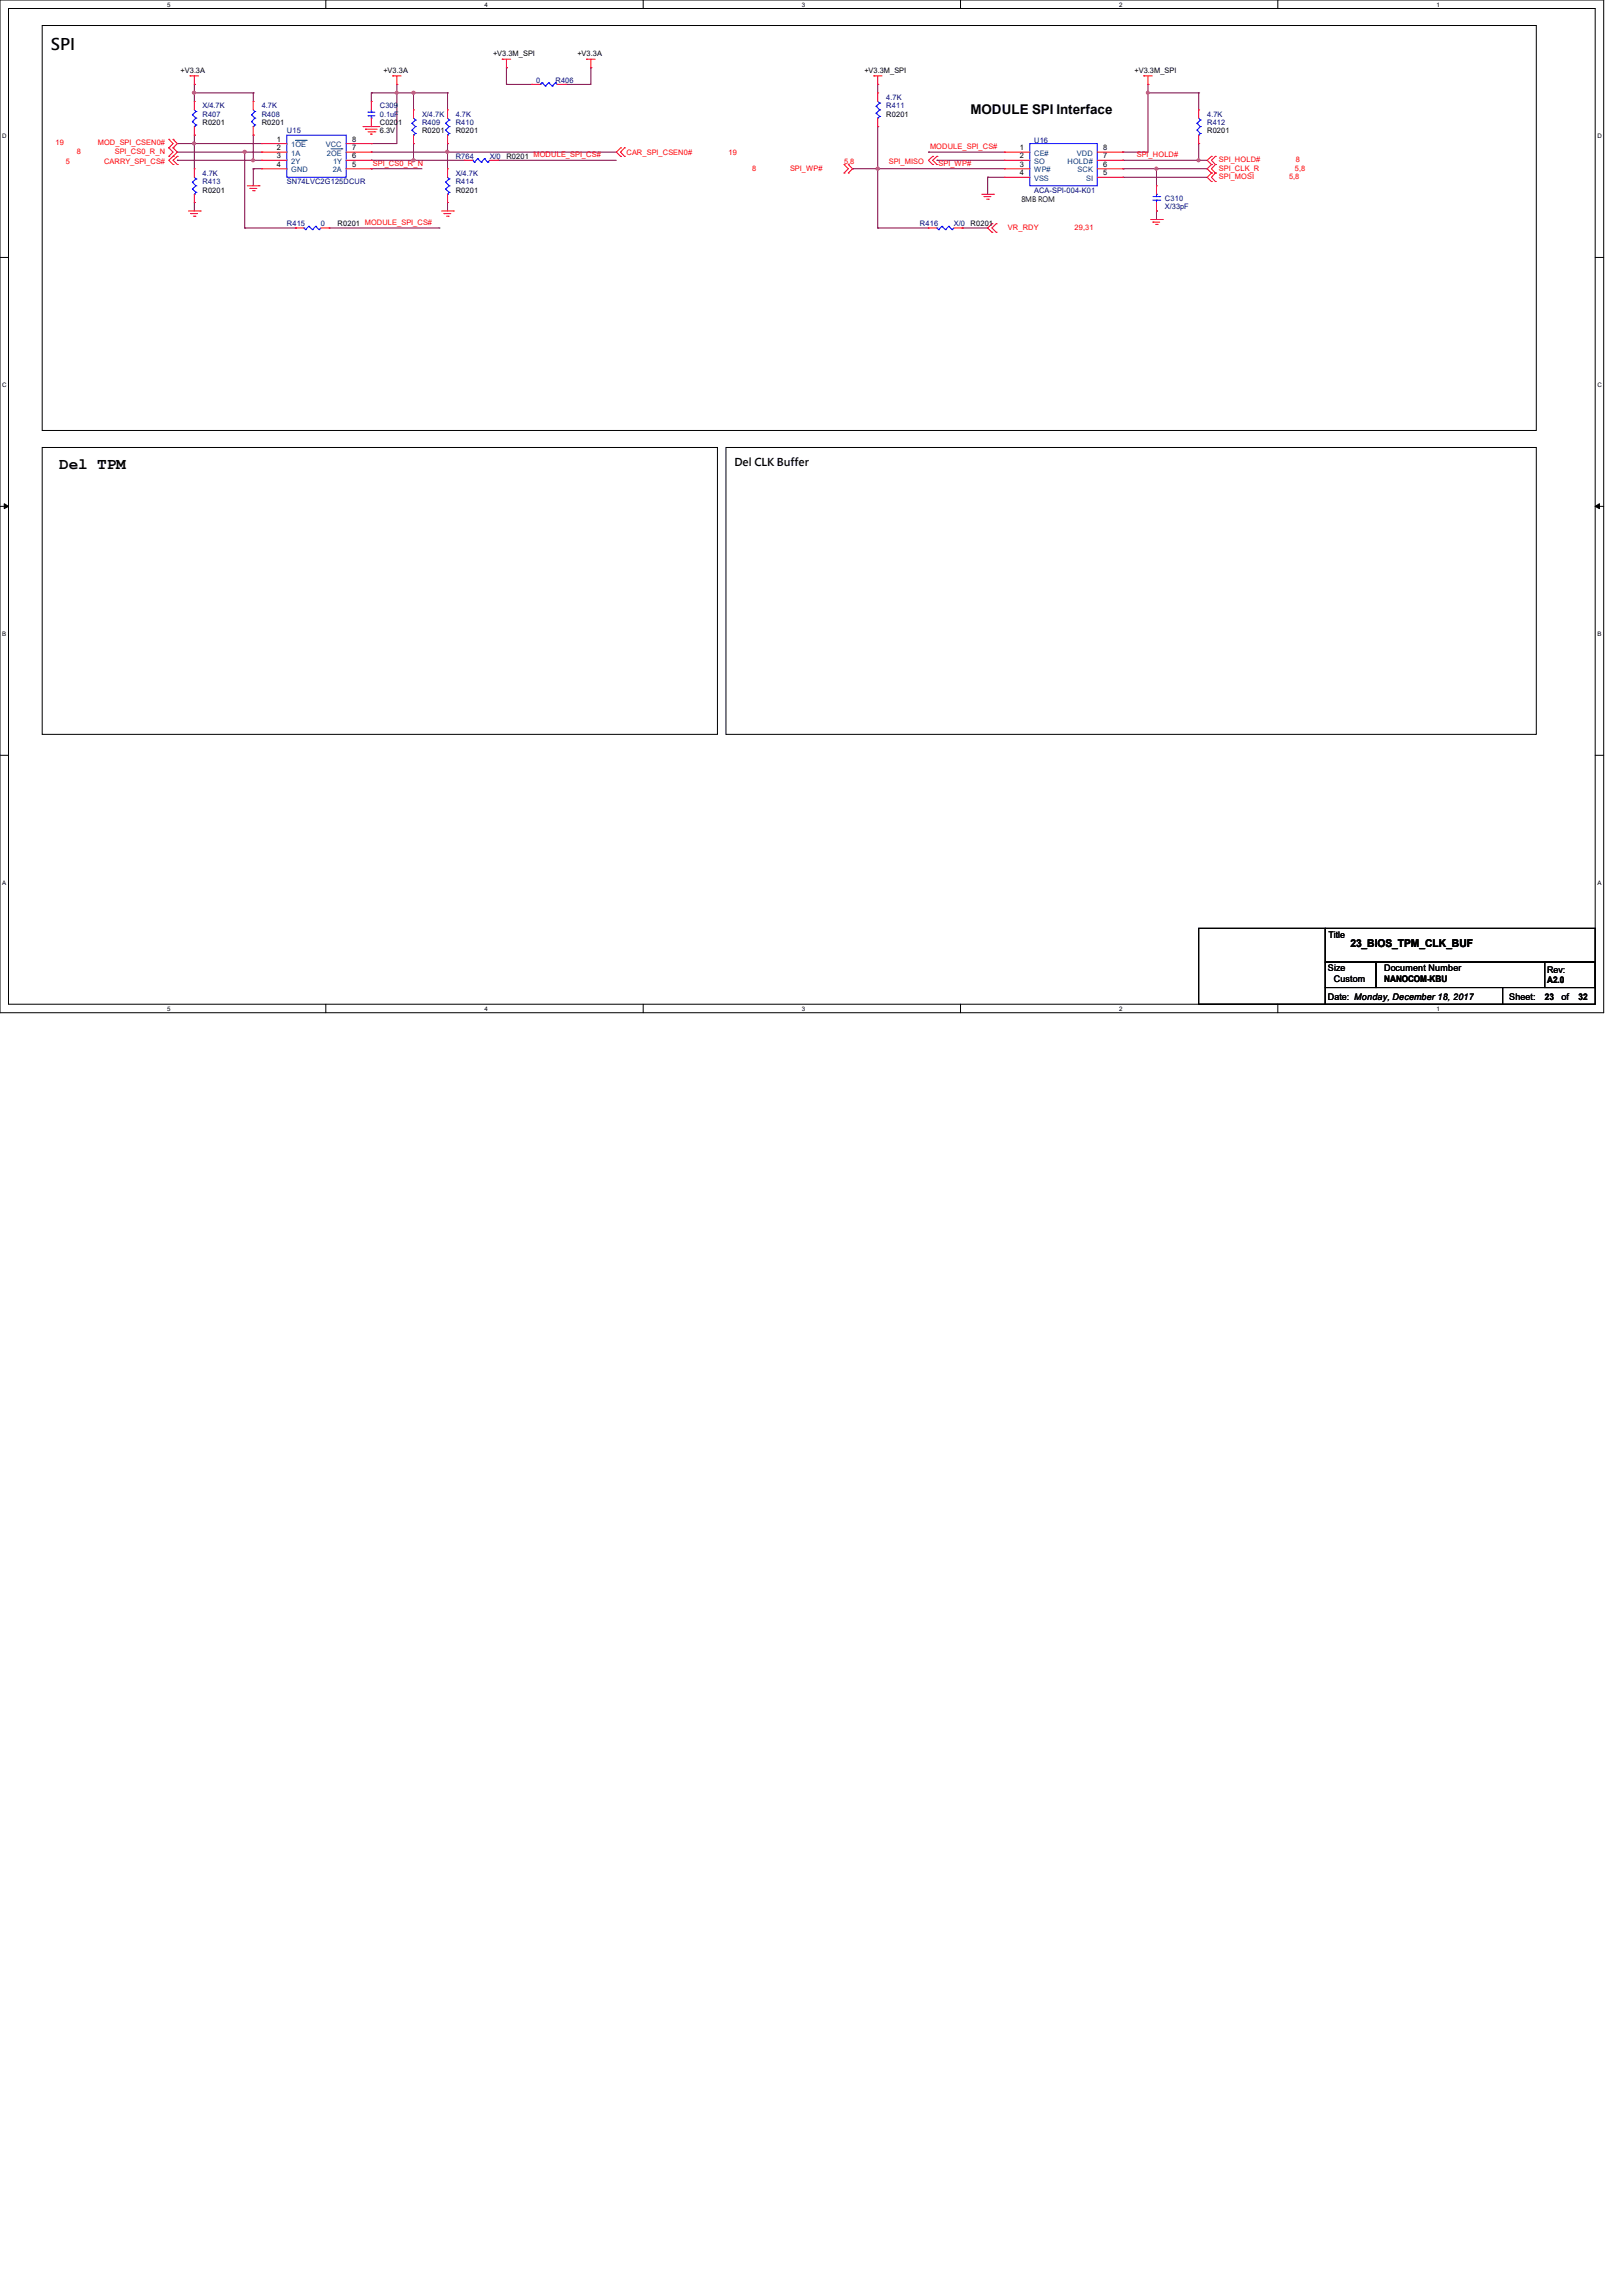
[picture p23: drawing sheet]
<svg xmlns="http://www.w3.org/2000/svg" width="210mm" height="297mm" viewBox="0 0 210 297" stroke-linecap="round" stroke-linejoin="round" font-family="sans-serif">
<defs><g id="words">
<g font-size="2.1">
<text x="6.6" y="6.4">SPI</text>
<text x="7.7" y="60.7">Del TPM</text>
</g>
<text font-size="1.7" x="125.6" y="14.7">MODULE SPI Interface</text>
<g font-size="1.4">
<text x="95" y="60.4">Del CLK Buffer</text>
<text x="174.8" y="122.6">23_BIOS_TPM_CLK_BUF</text>
</g>
<g font-size="1.2">
<text x="171.8" y="125.6">Size</text>
<text x="171.9" y="121.5">Title</text>
<text x="179.1" y="125.6">Document Number</text>
<text x="200.2" y="125.9">Rev:</text>
<text x="171.8" y="129.5">Date: Monday, December 18, 2017</text>
<text x="172.6" y="127">Custom</text>
<text x="179.1" y="127">NANOCOM-KBU</text>
<text x="195.3" y="129.5">Sheet:</text>
<text x="199.9" y="129.5">23</text>
<text x="200.2" y="127.2">A2.0</text>
<text x="202.1" y="129.5">of</text>
<text x="204.3" y="129.5">32</text>
</g>
<g font-size="1">
<text x="23.4" y="9.4">+V3.3A</text>
<text x="49.6" y="9.4">+V3.3A</text>
<text x="63.8" y="7.2">+V3.3M_SPI</text>
<text x="74.7" y="7.2">+V3.3A</text>
<text x="111.8" y="9.4">+V3.3M_SPI</text>
<text x="146.8" y="9.4">+V3.3M_SPI</text>
<text x="26.2" y="16.2">R0201</text>
<text x="33.9" y="16.2">R0201</text>
<text x="49.1" y="16.2">C0201</text>
<text x="49.1" y="17.3">6.3V</text>
<text x="54.6" y="17.3">R0201</text>
<text x="59" y="17.3">R0201</text>
<text x="114.7" y="15.1">R0201</text>
<text x="156.2" y="17.3">R0201</text>
<text x="35.8" y="18.3">1</text>
<text x="35.8" y="19.4">2</text>
<text x="35.8" y="20.5">3</text>
<text x="35.8" y="21.6">4</text>
<text x="45.6" y="18.3">8</text>
<text x="45.6" y="19.4">7</text>
<text x="45.6" y="20.5">6</text>
<text x="45.6" y="21.6">5</text>
<text x="65.5" y="20.6">R0201</text>
<text x="132" y="19.4">1</text>
<text x="132" y="20.5">2</text>
<text x="132" y="21.6">3</text>
<text x="132" y="22.7">4</text>
<text x="142.7" y="22.7">5</text>
<text x="142.7" y="21.6">6</text>
<text x="142.7" y="20.5">7</text>
<text x="142.7" y="19.4">8</text>
<text x="26.2" y="24.9">R0201</text>
<text x="43.7" y="29.3">R0201 MODULE_SPI_CS#</text>
<text x="59" y="24.9">R0201</text>
<text x="125.6" y="29.3">R0201</text>
<text x="132.2" y="26.1">8MB ROM</text>
</g>
<g font-size="1" fill="#000080">
<text x="69.4" y="10.7">0</text>
<text x="71.9" y="10.7">R406</text>
<text x="26.2" y="15.1">R407</text>
<text x="26.2" y="14">X/4.7K</text>
<text x="33.9" y="15.1">R408</text>
<text x="33.9" y="14">4.7K</text>
<text x="37.1" y="17.3">U15</text>
<text x="49.1" y="14">C309</text>
<text x="49.1" y="15.1">0.1uF</text>
<text x="54.6" y="16.2">R409</text>
<text x="54.6" y="15.1">X/4.7K</text>
<text x="59" y="16.2">R410</text>
<text x="59" y="15.1">4.7K</text>
<text x="114.7" y="14">R411</text>
<text x="114.7" y="12.9">4.7K</text>
<text x="156.2" y="16.2">R412</text>
<text x="156.2" y="15.1">4.7K</text>
<text x="26.2" y="23.8">R413</text>
<text x="26.2" y="22.7">4.7K</text>
<text x="37.1" y="23.8">SN74LVC2G125DCUR</text>
<text x="59" y="20.6">R764</text>
<text x="59" y="23.8">R414</text>
<text x="59" y="22.7">X/4.7K</text>
<text x="63.4" y="20.6">X/0</text>
<text x="133.8" y="18.5">U16</text>
<text x="37.1" y="29.3">R415</text>
<text x="41.5" y="29.3">0</text>
<text x="119" y="29.3">R416</text>
<text x="123.4" y="29.3">X/0</text>
<text x="133.8" y="25">ACA-SPI-004-K01</text>
<text x="150.7" y="26">C310</text>
<text x="150.7" y="27.1">X/33pF</text>
</g>
<g font-size="1" fill="#f00">
<text x="7.2" y="18.8">19</text>
<text x="8.5" y="21.2">5</text>
<text x="9.9" y="19.9">8</text>
<text x="12.7" y="18.8">MOD_SPI_CSEN0#</text>
<text x="13.5" y="21.2">CARRY_SPI_CS#</text>
<text x="14.9" y="19.9">SPI_CS0_R_N</text>
<text x="48.3" y="21.4">SPI_CS0_R_N</text>
<text x="69" y="20.3">MODULE_SPI_CS#</text>
<text x="81.1" y="20">CAR_SPI_CSEN0#</text>
<text x="94.3" y="20">19</text>
<text x="97.3" y="22.1">8</text>
<text x="102.2" y="22.1">SPI_WP#</text>
<text x="109.2" y="21.2">5,8</text>
<text x="115" y="21.2">SPI_MISO</text>
<text x="120.4" y="19.3">MODULE_SPI_CS#</text>
<text x="121.5" y="21.4">SPI_WP#</text>
<text x="147.1" y="20.3">SPI_HOLD#</text>
<text x="157.7" y="23.2">SPI_MOSI</text>
<text x="157.7" y="22.1">SPI_CLK_R</text>
<text x="157.7" y="21">SPI_HOLD#</text>
<text x="166.8" y="23.2">5,8</text>
<text x="167.6" y="22.1">5,8</text>
<text x="167.7" y="21">8</text>
<text x="130.4" y="29.7">VR_RDY</text>
<text x="139.1" y="29.7">29,31</text>
</g>
<g font-size="1" fill="#004080">
<text x="37.7" y="19.1">1OE</text>
<text x="37.7" y="20.2">1A</text>
<text x="37.7" y="21.2">2Y</text>
<text x="37.7" y="22.3">GND</text>
<text x="42.2" y="19.1">VCC</text>
<text x="42.3" y="20.2">2OE</text>
<text x="43.1" y="22.3">2A</text>
<text x="43.1" y="21.2">1Y</text>
<text x="133.8" y="20.2">CE#</text>
<text x="133.8" y="21.2">SO</text>
<text x="133.8" y="22.3">WP#</text>
<text x="133.8" y="23.4">VSS</text>
<text x="138.1" y="21.2">HOLD#</text>
<text x="139.4" y="20.2">VDD</text>
<text x="139.4" y="22.3">SCK</text>
<text x="140.5" y="23.4">SI</text>
</g>
<g font-size=".8">
<text x="21.6" y=".8">5</text>
<text x="62.7" y=".8">4</text>
<text x="103.8" y=".8">3</text>
<text x="144.8" y=".8">2</text>
<text x="185.9" y=".8">1</text>
<text x=".3" y="17.9">D</text>
<text x="206.7" y="17.9">D</text>
<text x=".3" y="50.1">C</text>
<text x="206.7" y="50.1">C</text>
<text x=".3" y="82.3">B</text>
<text x="206.7" y="82.3">B</text>
<text x=".3" y="114.6">A</text>
<text x="206.7" y="114.6">A</text>
<text x="21.6" y="130.8">5</text>
<text x="62.7" y="130.8">4</text>
<text x="103.8" y="130.8">3</text>
<text x="144.8" y="130.8">2</text>
<text x="185.9" y="130.8">1</text>
</g>
</g></defs>
<path d="M0 0h207.5v131.1h-207.5zM1.1 1.1h205.3v128.9h-205.3z" fill="none" stroke="#000" stroke-width=".13"/>
<g fill="#fff">
<path d="M21.6 .1h.5v.9h-.5z"/>
<path d="M21.6 130.1h.5v.9h-.5z"/>
</g>
<path d="M42.2 0v1.1M42.2 130v1.1" fill="none" stroke="#000" stroke-width=".13"/>
<g fill="#fff">
<path d="M62.7 .1h.4v.9h-.4z"/>
<path d="M62.7 130.1h.4v.9h-.4z"/>
</g>
<path d="M83.2 0v1.1M83.2 130v1.1" fill="none" stroke="#000" stroke-width=".13"/>
<g fill="#fff">
<path d="M103.8 .1h.4v.9h-.4z"/>
<path d="M103.8 130.1h.4v.9h-.4z"/>
</g>
<path d="M124.3 0v1.1M124.3 130v1.1" fill="none" stroke="#000" stroke-width=".13"/>
<g fill="#fff">
<path d="M144.8 .1h.4v.9h-.4z"/>
<path d="M144.8 130.1h.4v.9h-.4z"/>
</g>
<path d="M165.4 0v1.1M165.4 130v1.1" fill="none" stroke="#000" stroke-width=".13"/>
<g fill="#fff">
<path d="M185.9 .1h.4v.9h-.4z"/>
<path d="M185.9 130.1h.4v.9h-.4z"/>
<path d="M.3 17.2h.5v.9h-.5z"/>
<path d="M206.7 17.2h.6v.9h-.6z"/>
<path d="M.3 49.4h.5v.9h-.5z"/>
<path d="M206.7 49.4h.6v.9h-.6z"/>
</g>
<path d="M0 33.3h1.1M206.4 33.3h1.1" fill="none" stroke="#000" stroke-width=".13"/>
<g fill="#fff">
<path d="M.3 81.6h.5v.9h-.5z"/>
<path d="M206.7 81.6h.5v.9h-.5z"/>
</g>
<path d="M0 65.5h1.1M206.4 65.5h1.1" fill="none" stroke="#000" stroke-width=".13"/>
<path d="M.6 65.2l.5 .3-.5 .3zM206.4 65.5l.6-.3v.6z" fill="#000" stroke="#000" stroke-width=".13"/>
<g fill="#fff">
<path d="M.3 113.8h.5v.9h-.5z"/>
<path d="M206.7 113.8h.5v.9h-.5z"/>
</g>
<path d="M5.5 3.3h193.3v52.4h-193.3zM5.5 57.9h87.3v37.1h-87.3zM93.9 57.9h104.9v37.1h-104.9zM0 97.7h1.1M206.4 97.7h1.1M155.1 120.1h16.4v9.9h-16.4zM171.5 124.5h6.6v3.3h-6.6zM171.5 127.8h22.9v2.2h-22.9zM171.5 120.1h34.9v4.4h-34.9zM178.1 124.5h28.3v3.3h-28.3zM194.4 127.8h12v2.2h-12zM199.9 124.5h6.5v3.3h-6.5z" fill="none" stroke="#000" stroke-width=".13"/>
<g fill="none" stroke="#800040" stroke-width=".13">
<path d="M22.9 18.6h.1M22.9 19.7h11M22.9 18.6h11M25.1 18.6h.1M25.1 17.5h.1M25.1 12h.1M25.1 10.9h.1M25.1 12h7.7M25.1 10.9v2.2M25.1 17.5v4.3M31.7 19.7h.1M31.7 19.7v9.8"/>
<path d="M32.8 17.5h.1M32.8 12h.1M32.8 12v1.1M32.8 17.5v3.2M48 18.6h.1M48 12h.1M48 19.7h.1M48 12h9.9M48 19.7h31.8M48 12v1.1M51.4 12h.1M51.4 10.9h.1"/>
<path d="M51.4 10.9v7.7h-3.4M53.5 12h.1M53.5 18.6h.1M53.5 12v2.2M53.5 18.6v2.1M57.9 19.7h.1M57.9 18.6h.1M57.9 12h.1M57.9 12v2.2M57.9 18.6v3.2M65.5 8.8h.1M65.5 10.9h.1"/>
<path d="M65.5 8.8v2.1M65.5 10.9h3.3M73.2 10.9h.1M76.5 8.8h.1M76.5 8.8v2.1h-3.3M113.6 16.4h.1M113.6 10.9h.1M113.6 10.9v1.1M113.6 16.4v13.1M120.1 19.7h.1M120.1 19.7h9.9M145.3 19.7h.1"/>
<path d="M148.5 12h.1M148.5 10.9h.1M148.5 12h6.6M148.5 10.9v8.8h-3.2M155.1 18.6h.1M155.1 12h.1M155.1 12v2.2M155.1 18.6v2.1M22.9 20.7h.1M22.9 20.7h11M25.1 26.2h.1M25.1 26.2v1.1"/>
<path d="M31.7 29.5h.1M31.7 29.5h6.5M32.8 20.7h.1M32.8 21.8h.1M32.8 21.8h1.1M32.8 21.8v2.2M38.2 29.5h.1M42.6 29.5h14.2M48 21.8h.1M48 20.7h.1M48 20.7h12.1M48 21.8h6.6"/>
<path d="M53.5 20.7h.1M56.8 29.5h.1M57.9 26.2h.1M57.9 26.2v1.1M64.4 20.7h.1M64.4 20.7h15.4M110.3 21.8h.1M110.3 21.8h19.7M113.6 21.8h.1M113.6 29.5h.1M113.6 29.5h6.5M121.2 20.7h.1"/>
<path d="M121.2 20.7h8.8M124.5 29.5h.1M124.5 29.5h3.3M127.8 22.9h.1M127.8 22.9h2.2M127.8 22.9v2.2M145.3 22.9h.1M145.3 21.8h.1M145.3 20.7h.1M145.3 22.9h10.9M145.3 20.7h10.9M145.3 21.8h10.9"/>
<path d="M149.6 27.3h.1M149.6 21.8h.1M149.6 21.8v2.2M149.6 27.3v1.1M155.1 20.7h.1"/>
</g>
<g fill="#f0f" stroke="#f0f" stroke-width=".13">
<circle cx="148.5" cy="12" r=".19"/>
<circle cx="149.6" cy="21.8" r=".19"/>
<circle cx="155.1" cy="20.7" r=".19"/>
<circle cx="113.6" cy="21.8" r=".2"/>
<circle cx="25.1" cy="18.6" r=".2"/>
<circle cx="25.1" cy="12" r=".2"/>
<circle cx="57.9" cy="19.7" r=".2"/>
<circle cx="32.7" cy="20.7" r=".19"/>
<circle cx="53.5" cy="12" r=".2"/>
<circle cx="51.3" cy="12" r=".19"/>
<circle cx="53.5" cy="20.8" r=".2"/>
<circle cx="31.7" cy="19.7" r=".2"/>
</g>
<g fill="none" stroke="#f00" stroke-width=".13">
<path d="M21.8 18h.1M21.8 19.1h.1M21.8 18l.6 .6-.6 .5M21.8 19.1l.6 .6-.6 .5M22.4 19.1h.1M22.4 18h.1M22.4 18l.5 .6-.5 .5M22.4 19.1l.5 .6-.5 .5M24.6 9.8h.1M24.6 9.8h1.1M25.1 10.9h.1M25.1 13.1h.1"/>
<path d="M25.1 17.5h.1M25.1 9.8v1.1M25.1 13.1v1.1M25.1 16.4v1.1M32.8 13.1h.1M32.8 17.5h.1M32.8 13.1v1.1M32.8 16.4v1.1M33.9 18.6h.1M33.9 19.7h.1M33.9 18.6h3.2M33.9 19.7h3.2"/>
<path d="M44.8 18.6h3.2M44.8 19.7h3.2M47 16.4h.1M47 16.4h2.1M47.3 16.7h.1M47.3 16.7h1.5M47.6 17.1h.9M48 17.4h.1M48 17.4h.2M48 18.6h.1M48 19.7h.1M48 13.1h.1"/>
<path d="M48 16.4h.1M48 13.1v1.1M48 15.3v1.1M48.5 17.1h.1M50.8 9.8h.1M50.8 9.8h1.1M51.4 10.9h.1M51.4 9.8v1.1M53.5 14.2h.1M53.5 18.6h.1M53.5 14.2v1.1M53.5 17.5v1.1"/>
<path d="M57.9 14.2h.1M57.9 18.6h.1M57.9 14.2v1.1M57.9 17.5v1.1M65 7.7h.1M65 7.7h1.1M65.5 8.8h.1M65.5 7.7v1.1M68.8 10.9h.1M68.8 10.9h1.1M72.1 10.9h1.1M73.2 10.9h.1"/>
<path d="M75.9 7.7h.1M75.9 7.7h1.1M76.5 8.8h.1M76.5 7.7v1.1M80.3 19.1h.1M80.3 19.1l-.5 .6 .5 .5M80.8 19.1h.1M80.8 19.1l-.5 .6 .5 .5M113.1 9.8h.1M113.1 9.8h1M113.6 10.9h.1M113.6 12h.1"/>
<path d="M113.6 16.4h.1M113.6 9.8v1.1M113.6 12v1.1M113.6 15.3v1.1M130 19.7h.1M130 19.7h3.3M142 19.7h3.3M145.3 19.7h.1M148 9.8h.1M148 9.8h1.1M148.5 10.9h.1M148.5 9.8v1.1"/>
<path d="M155.1 14.2h.1M155.1 18.6h.1M155.1 14.2v1.1M155.1 17.5v1.1M21.8 20.2h.1M22.4 20.2h.1M22.4 21.3h.1M22.4 20.2l-.6 .5 .6 .6M22.9 20.2h.1M22.9 21.3h.1M22.9 20.2l-.5 .5 .5 .6M24.4 27.3h1.5"/>
<path d="M24.7 27.6h.1M24.7 27.6h.9M25 28h.2M25.1 21.8h.1M25.1 26.2h.1M25.1 21.8v1.1M25.1 25.1v1.1M25.2 28h.1M25.9 27.3h.1M32 24h1.5M32.3 24.4h.1M32.3 24.4h.9"/>
<path d="M32.7 24.7h.2M32.9 24.7h.1M33.5 24h.1M33.9 20.7h.1M33.9 21.8h.1M33.9 20.7h3.2M33.9 21.8h3.2M38.2 29.5h.1M38.2 29.5h1.1M41.5 29.5h1.1M42.6 29.5h.1M44.8 20.7h3.2"/>
<path d="M44.8 21.8h3.2M48 20.7h.1M48 21.8h.1M57.1 27.3h1.6M57.4 27.6h.1M57.4 27.6h.9M57.8 28h.2M57.9 21.8h.1M57.9 26.2h.1M57.9 21.8v1.1M57.9 25.1v1.1M58 28h.1"/>
<path d="M58.7 27.3h.1M60.1 20.7h.1M60.1 20.7h1.1M63.4 20.7h1M64.4 20.7h.1M80.3 20.2h.1M80.8 20.2h.1M109.2 21.3h.1M109.2 22.4h.1M109.2 21.3l.6 .5-.6 .6M109.8 22.4h.1M109.8 21.3h.1"/>
<path d="M109.8 21.3l.5 .5-.5 .6M120.1 29.5h.1M120.1 29.5h1.1M120.7 20.2h.1M120.7 21.3h.1M120.7 20.2l-.6 .5 .6 .6M121.2 20.2h.1M121.2 21.3h.1M121.2 20.2l-.5 .5 .5 .6M123.4 29.5h1.1M124.5 29.5h.1M127 25.1h1.6"/>
<path d="M127.3 25.4h.1M127.3 25.4h.9M127.7 25.8h.2M127.9 25.8h.1M128.4 30.1h.1M128.4 29h.1M128.4 29l-.6 .5 .6 .6M128.6 25.1h.1M128.9 29h.1M128.9 30.1h.1M128.9 29l-.5 .5 .5 .6M130 20.7h.1"/>
<path d="M130 21.8h.1M130 22.9h.1M130 20.7h3.3M130 21.8h3.3M130 22.9h3.3M142 20.7h3.3M142 21.8h3.3M142 22.9h3.3M145.3 22.9h.1M145.3 21.8h.1M145.3 20.7h.1M148.9 28.4h1.5"/>
<path d="M149.2 28.7h.1M149.2 28.7h.9M149.5 29h.2M149.6 27.3h.1M149.6 24h.1M149.6 24v1.1M149.6 26.2v1.1M149.7 29h.1M150.4 28.4h.1M156.8 23.5h.1M156.8 22.4h.1M156.8 21.3h.1"/>
<path d="M156.8 20.2h.1M156.8 22.4l-.6 .5 .6 .6M156.8 21.3l-.6 .5 .6 .6M156.8 20.2l-.6 .5 .6 .6M157.3 22.4h.1M157.3 23.5h.1M157.3 21.3h.1M157.3 20.2h.1M157.3 22.4l-.5 .5 .5 .6M157.3 21.3l-.5 .5 .5 .6M157.3 20.2l-.5 .5 .5 .6"/>
</g>
<g fill="none" stroke="#00f" stroke-width=".13">
<path d="M24.9 14.9h.1M24.9 15.7h.1M24.9 15.7l.5 .5M24.9 14.9l.5 .4M25.1 16.4h.1M25.1 14.2l.3 .2M25.4 16.2h.1M25.4 14.4h.1M25.4 15.3h.1M25.4 16.2l-.3 .2M25.4 14.4l-.5 .5M25.4 15.3l-.5 .4"/>
<path d="M32.6 14.9h.1M32.6 15.7h.1M32.6 15.7l.4 .5M32.6 14.9l.4 .4M32.8 16.4h.1M32.8 14.2l.2 .2M33 16.2h.1M33 14.4h.1M33 15.3h.1M33 16.2l-.2 .2M33 14.4l-.4 .5M33 15.3l-.4 .4"/>
<path d="M37.1 17.5h7.7v5.4h-7.7zM47.6 15h.1M47.6 14.5h.1M47.6 15h.9M47.6 14.5h.9M48 15.3h.1M48 14.5h.1M48 14.2v.3M48 15v.3M53.3 16h.1M53.3 16.8h.1M53.3 16.8l.5 .5"/>
<path d="M53.3 16l.5 .4M53.5 17.5h.1M53.5 15.3l.3 .2M53.8 17.3h.1M53.8 15.5h.1M53.8 16.4h.1M53.8 17.3l-.3 .2M53.8 15.5l-.5 .5M53.8 16.4l-.5 .4M57.7 16h.1M57.7 16.8h.1M57.7 16.8l.4 .5"/>
<path d="M57.7 16l.4 .4M57.9 17.5h.1M57.9 15.3l.2 .2M58.1 17.3h.1M58.1 15.5h.1M58.1 16.4h.1M58.1 17.3l-.2 .2M58.1 15.5l-.4 .5M58.1 16.4l-.4 .4M69.9 10.9h.1M70.1 10.7h.1M70.1 10.7l.5 .4"/>
<path d="M70.1 10.7l-.2 .2M70.6 11.1h.1M71 10.7h.1M71 10.7l.5 .4M71 10.7l-.4 .4M71.5 11.1h.1M71.9 10.7h.1M71.9 10.7l.2 .2M71.9 10.7l-.4 .4M113.4 13.8h.1M113.4 14.6h.1M113.4 14.6l.4 .5"/>
<path d="M113.4 13.8l.4 .4M113.6 15.3h.1M113.6 13.1l.2 .2M113.8 15.1h.1M113.8 13.3h.1M113.8 14.2h.1M113.8 15.1l-.2 .2M113.8 13.3l-.4 .5M113.8 14.2l-.4 .4M133.3 18.6h8.7v5.4h-8.7zM154.9 16h.1M154.9 16.8h.1"/>
<path d="M154.9 16.8l.4 .5M154.9 16l.4 .4M155.1 17.5h.1M155.1 15.3l.2 .2M155.3 17.3h.1M155.3 15.5h.1M155.3 16.4h.1M155.3 17.3l-.2 .2M155.3 15.5l-.4 .5M155.3 16.4l-.4 .4M24.9 23.6h.1M24.9 24.5h.1"/>
<path d="M24.9 24.5l.5 .4M24.9 23.6l.5 .4M25.1 25.1h.1M25.1 22.9l.3 .3M25.4 24.9h.1M25.4 23.2h.1M25.4 24h.1M25.4 24.9l-.3 .2M25.4 23.2l-.5 .4M25.4 24l-.5 .5M39.3 29.5h.1M39.3 29.5l.2 .2"/>
<path d="M39.5 29.7h.1M40 29.3h.1M40 29.3l-.5 .4M40 29.3l.4 .4M40.4 29.7h.1M40.9 29.3h.1M40.9 29.3l-.5 .4M40.9 29.3l.4 .4M41.3 29.7h.1M41.5 29.5l-.2 .2M57.7 23.6h.1M57.7 24.5h.1"/>
<path d="M57.7 24.5l.4 .4M57.7 23.6l.4 .4M57.9 25.1h.1M57.9 22.9l.2 .3M58.1 24.9h.1M58.1 23.2h.1M58.1 24h.1M58.1 24.9l-.2 .2M58.1 23.2l-.4 .4M58.1 24l-.4 .5M61.2 20.7h.1M61.2 20.7l.2 .3"/>
<path d="M61.4 21h.1M61.8 20.5h.1M61.8 20.5l-.4 .5M61.8 20.5l.5 .5M62.3 21h.1M62.7 20.5h.1M62.7 20.5l.4 .5M62.7 20.5l-.4 .5M63.1 21h.1M63.4 20.7l-.3 .3M121.2 29.5h.1M121.2 29.5l.3 .2"/>
<path d="M121.5 29.7h.1M121.9 29.3h.1M121.9 29.3l-.4 .4M121.9 29.3l.4 .4M122.3 29.7h.1M122.8 29.3h.1M122.8 29.3l.4 .4M122.8 29.3l-.5 .4M123.2 29.7h.1M123.4 29.5l-.2 .2M149.2 25.4h.9M149.2 25.9h.9"/>
<path d="M149.6 25.1h.1M149.6 25.9h.1M149.6 25.1v.3M149.6 25.9v.3M150.1 25.4h.1M150.1 25.9h.1"/>
</g>
<path d="M38.2 18.2h1.4M39.6 18.2h.1M42.8 19.3h1.4M44.2 19.3h.1" fill="none" stroke="#004080" stroke-width=".13"/>
<use href="#words"/>
</svg>
